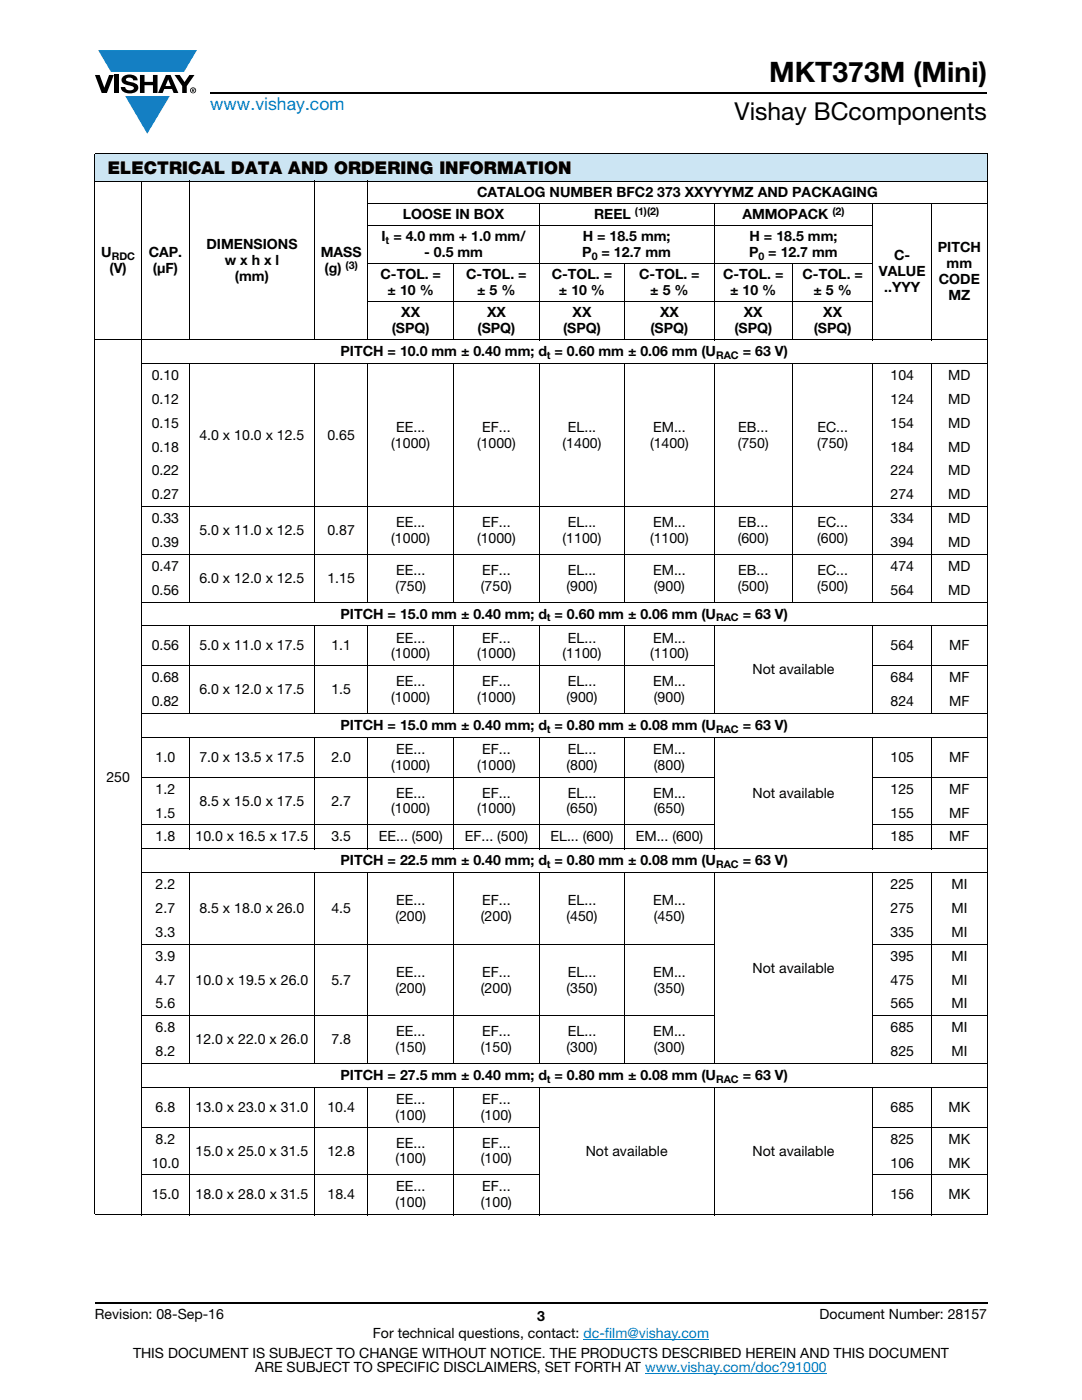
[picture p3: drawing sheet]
<svg xmlns="http://www.w3.org/2000/svg" width="216mm" height="279mm" viewBox="0 0 216 279" stroke-linecap="round" stroke-linejoin="round" font-family="sans-serif">
<defs><g id="words">
<text font-size="5.6" x="153.5" y="16.4">MKT373M (Mini)</text>
<text font-size="4.9" x="146.6" y="24">Vishay BCcomponents</text>
<text font-size="3.5" fill="#007ec4" x="42" y="21.9">www.vishay.com</text>
<text font-size="3.5" x="21.5" y="34.8">ELECTRICAL DATA AND ORDERING INFORMATION</text>
<g font-size="2.8">
<text x="95.2" y="39.3">CATALOG NUMBER BFC2 373 XXYYYMZ AND PACKAGING</text>
<text x="80.4" y="43.7">LOOSE IN BOX</text>
<text x="118.5" y="43.7">REEL</text>
<text x="148.1" y="43.7">AMMOPACK</text>
<text x="20.2" y="51.3">U</text>
<text x="29.7" y="51.3">CAP.</text>
<text x="41.2" y="49.7">DIMENSIONS</text>
<text x="44.9" y="52.9">w x h x l</text>
<text x="64" y="51.3">MASS</text>
<text x="76.1" y="48.1">I = 4.0 mm + 1.0 mm/</text>
<text x="84.6" y="51.3">- 0.5 mm</text>
<text x="116.2" y="51.3">P</text>
<text x="116.3" y="48.1">H = 18.5 mm;</text>
<text x="120" y="51.3">= 12.7 mm</text>
<text x="149.5" y="51.3">P = 12.7 mm</text>
<text x="149.6" y="48.1">H = 18.5 mm;</text>
<text x="178.4" y="51.9">C-</text>
<text x="187.1" y="50.3">PITCH</text>
<text x="188.9" y="53.5">mm</text>
<text x="21.8" y="54.5">(V)</text>
<text x="30.5" y="54.5">(μF)</text>
<text x="46.9" y="56.1">(mm)</text>
<text x="64.8" y="54.5">(g)</text>
<text x="75.9" y="55.7">C-TOL. =</text>
<text x="77.3" y="58.9">± 10 %</text>
<text x="93" y="55.7">C-TOL. =</text>
<text x="95.2" y="58.9">± 5 %</text>
<text x="110.1" y="55.7">C-TOL. =</text>
<text x="111.5" y="58.9">± 10 %</text>
<text x="127.5" y="55.7">C-TOL. =</text>
<text x="129.8" y="58.9">± 5 %</text>
<text x="144.3" y="55.7">C-TOL. =</text>
<text x="145.7" y="58.9">± 10 %</text>
<text x="160.1" y="55.7">C-TOL. =</text>
<text x="162.3" y="58.9">± 5 %</text>
<text x="175.4" y="55.1">VALUE</text>
<text x="176.4" y="58.3">..YYY</text>
<text x="187.3" y="56.7">CODE</text>
<text x="189.3" y="59.9">MZ</text>
<text x="80.1" y="63.3">XX</text>
<text x="97.2" y="63.3">XX</text>
<text x="114.3" y="63.3">XX</text>
<text x="131.7" y="63.3">XX</text>
<text x="148.4" y="63.3">XX</text>
<text x="164.3" y="63.3">XX</text>
<text x="67.9" y="71.1">PITCH = 10.0 mm ± 0.40 mm; d = 0.60 mm ± 0.06 mm (U</text>
<text x="78.2" y="66.5">(SPQ)</text>
<text x="95.3" y="66.5">(SPQ)</text>
<text x="112.4" y="66.5">(SPQ)</text>
<text x="129.8" y="66.5">(SPQ)</text>
<text x="146.5" y="66.5">(SPQ)</text>
<text x="148.2" y="71.1">= 63 V)</text>
<text x="162.4" y="66.5">(SPQ)</text>
<text x="30.3" y="75.8">0.10</text>
<text x="177.7" y="75.8">104</text>
<text x="189.2" y="75.8">MD</text>
<text x="30.3" y="80.6">0.12</text>
<text x="177.7" y="80.6">124</text>
<text x="189.2" y="80.6">MD</text>
<text x="30.3" y="85.4">0.15</text>
<text x="39.8" y="87.7">4.0 x 10.0 x 12.5</text>
<text x="65.3" y="87.7">0.65</text>
<text x="78.1" y="89.3">(1000)</text>
<text x="79.1" y="86.1">EE...</text>
<text x="95.2" y="89.3">(1000)</text>
<text x="96.2" y="86.1">EF...</text>
<text x="112.3" y="89.3">(1400)</text>
<text x="113.3" y="86.1">EL...</text>
<text x="129.7" y="89.3">(1400)</text>
<text x="130.3" y="86.1">EM...</text>
<text x="147.2" y="89.3">(750)</text>
<text x="147.3" y="86.1">EB...</text>
<text x="163.1" y="89.3">(750)</text>
<text x="163.1" y="86.1">EC...</text>
<text x="177.7" y="85.4">154</text>
<text x="189.2" y="85.4">MD</text>
<text x="30.3" y="90.1">0.18</text>
<text x="30.3" y="94.9">0.22</text>
<text x="177.7" y="90.1">184</text>
<text x="177.7" y="94.9">224</text>
<text x="189.2" y="90.1">MD</text>
<text x="189.2" y="94.9">MD</text>
<text x="30.3" y="99.7">0.27</text>
<text x="177.7" y="99.7">274</text>
<text x="189.2" y="99.7">MD</text>
<text x="30.3" y="104.4">0.33</text>
<text x="39.8" y="106.8">5.0 x 11.0 x 12.5</text>
<text x="65.3" y="106.8">0.87</text>
<text x="79.1" y="105.2">EE...</text>
<text x="96.2" y="105.2">EF...</text>
<text x="113.3" y="105.2">EL...</text>
<text x="130.3" y="105.2">EM...</text>
<text x="147.3" y="105.2">EB...</text>
<text x="163.1" y="105.2">EC...</text>
<text x="177.7" y="104.4">334</text>
<text x="189.2" y="104.4">MD</text>
<text x="30.3" y="109.2">0.39</text>
<text x="30.3" y="113.9">0.47</text>
<text x="78.1" y="108.4">(1000)</text>
<text x="95.2" y="108.4">(1000)</text>
<text x="112.3" y="108.4">(1100)</text>
<text x="129.7" y="108.4">(1100)</text>
<text x="147.2" y="108.4">(600)</text>
<text x="163.1" y="108.4">(600)</text>
<text x="177.7" y="113.9">474</text>
<text x="177.7" y="109.2">394</text>
<text x="189.2" y="113.9">MD</text>
<text x="189.2" y="109.2">MD</text>
<text x="30.3" y="118.7">0.56</text>
<text x="39.8" y="116.3">6.0 x 12.0 x 12.5</text>
<text x="65.3" y="116.3">1.15</text>
<text x="78.9" y="117.9">(750)</text>
<text x="79.1" y="114.7">EE...</text>
<text x="96" y="117.9">(750)</text>
<text x="96.2" y="114.7">EF...</text>
<text x="113" y="117.9">(900)</text>
<text x="113.3" y="114.7">EL...</text>
<text x="130.3" y="114.7">EM...</text>
<text x="130.5" y="117.9">(900)</text>
<text x="147.2" y="117.9">(500)</text>
<text x="147.3" y="114.7">EB...</text>
<text x="163.1" y="117.9">(500)</text>
<text x="163.1" y="114.7">EC...</text>
<text x="177.7" y="118.7">564</text>
<text x="189.2" y="118.7">MD</text>
<text x="67.9" y="123.5">PITCH = 15.0 mm ± 0.40 mm; d = 0.60 mm ± 0.06 mm (U</text>
<text x="148.2" y="123.5">= 63 V)</text>
<text x="30.3" y="129.8">0.56</text>
<text x="39.8" y="129.8">5.0 x 11.0 x 17.5</text>
<text x="66.1" y="129.8">1.1</text>
<text x="78.1" y="131.4">(1000)</text>
<text x="79.1" y="128.2">EE...</text>
<text x="95.2" y="131.4">(1000)</text>
<text x="96.2" y="128.2">EF...</text>
<text x="112.3" y="131.4">(1100)</text>
<text x="113.3" y="128.2">EL...</text>
<text x="129.7" y="131.4">(1100)</text>
<text x="130.3" y="128.2">EM...</text>
<text x="177.7" y="129.8">564</text>
<text x="189.4" y="129.8">MF</text>
<text x="30.3" y="136.2">0.68</text>
<text x="79.1" y="136.9">EE...</text>
<text x="96.2" y="136.9">EF...</text>
<text x="113.3" y="136.9">EL...</text>
<text x="130.3" y="136.9">EM...</text>
<text x="150.2" y="134.6">Not available</text>
<text x="177.7" y="136.2">684</text>
<text x="189.4" y="136.2">MF</text>
<text x="30.3" y="140.9">0.82</text>
<text x="39.8" y="138.5">6.0 x 12.0 x 17.5</text>
<text x="66.1" y="138.5">1.5</text>
<text x="78.1" y="140.1">(1000)</text>
<text x="95.2" y="140.1">(1000)</text>
<text x="113.1" y="140.1">(900)</text>
<text x="130.5" y="140.1">(900)</text>
<text x="177.7" y="140.9">824</text>
<text x="189.4" y="140.9">MF</text>
<text x="67.9" y="145.7">PITCH = 15.0 mm ± 0.40 mm; d = 0.80 mm ± 0.08 mm (U</text>
<text x="148.2" y="145.7">= 63 V)</text>
<text x="21.2" y="156">250</text>
<text x="31.1" y="152">1.0</text>
<text x="39.8" y="152">7.0 x 13.5 x 17.5</text>
<text x="66.1" y="152">2.0</text>
<text x="78.1" y="153.6">(1000)</text>
<text x="79.1" y="150.5">EE...</text>
<text x="95.2" y="153.6">(1000)</text>
<text x="96.2" y="150.5">EF...</text>
<text x="113.1" y="153.6">(800)</text>
<text x="113.3" y="150.5">EL...</text>
<text x="130.3" y="150.5">EM...</text>
<text x="130.5" y="153.6">(800)</text>
<text x="177.7" y="152">105</text>
<text x="189.4" y="152">MF</text>
<text x="31.1" y="158.4">1.2</text>
<text x="39.8" y="160.8">8.5 x 15.0 x 17.5</text>
<text x="66.1" y="160.8">2.7</text>
<text x="79.1" y="159.2">EE...</text>
<text x="96.2" y="159.2">EF...</text>
<text x="113.3" y="159.2">EL...</text>
<text x="130.3" y="159.2">EM...</text>
<text x="150.2" y="159.2">Not available</text>
<text x="177.7" y="158.4">125</text>
<text x="189.4" y="158.4">MF</text>
<text x="31.1" y="163.2">1.5</text>
<text x="31.1" y="167.9">1.8</text>
<text x="39" y="167.9">10.0 x 16.5 x 17.5</text>
<text x="66.1" y="167.9">3.5</text>
<text x="75.6" y="167.9">EE... (500)</text>
<text x="78.1" y="162.3">(1000)</text>
<text x="92.7" y="167.9">EF... (500)</text>
<text x="95.2" y="162.3">(1000)</text>
<text x="109.8" y="167.9">EL... (600)</text>
<text x="113.1" y="162.3">(650)</text>
<text x="126.8" y="167.9">EM... (600)</text>
<text x="130.5" y="162.3">(650)</text>
<text x="177.7" y="167.9">185</text>
<text x="177.7" y="163.2">155</text>
<text x="189.4" y="167.9">MF</text>
<text x="189.4" y="163.2">MF</text>
<text x="67.9" y="172.7">PITCH = 22.5 mm ± 0.40 mm; d = 0.80 mm ± 0.08 mm (U</text>
<text x="148.2" y="172.7">= 63 V)</text>
<text x="31.1" y="177.4">2.2</text>
<text x="177.7" y="177.4">225</text>
<text x="189.8" y="177.4">MI</text>
<text x="31.1" y="182.2">2.7</text>
<text x="39.8" y="182.2">8.5 x 18.0 x 26.0</text>
<text x="66.1" y="182.2">4.5</text>
<text x="78.9" y="183.8">(200)</text>
<text x="79.1" y="180.6">EE...</text>
<text x="96" y="183.8">(200)</text>
<text x="96.2" y="180.6">EF...</text>
<text x="113.1" y="183.8">(450)</text>
<text x="113.3" y="180.6">EL...</text>
<text x="130.3" y="180.6">EM...</text>
<text x="130.5" y="183.8">(450)</text>
<text x="177.7" y="182.2">275</text>
<text x="189.8" y="182.2">MI</text>
<text x="31.1" y="187">3.3</text>
<text x="31.1" y="191.7">3.9</text>
<text x="177.7" y="187">335</text>
<text x="177.7" y="191.7">395</text>
<text x="189.8" y="187">MI</text>
<text x="189.8" y="191.7">MI</text>
<text x="31.1" y="196.5">4.7</text>
<text x="39" y="196.5">10.0 x 19.5 x 26.0</text>
<text x="66.1" y="196.5">5.7</text>
<text x="79.1" y="194.9">EE...</text>
<text x="96.2" y="194.9">EF...</text>
<text x="113.3" y="194.9">EL...</text>
<text x="130.3" y="194.9">EM...</text>
<text x="150.2" y="194.1">Not available</text>
<text x="177.7" y="196.5">475</text>
<text x="189.8" y="196.5">MI</text>
<text x="31.1" y="201.3">5.6</text>
<text x="78.9" y="198.1">(200)</text>
<text x="96" y="198.1">(200)</text>
<text x="113.1" y="198.1">(350)</text>
<text x="130.5" y="198.1">(350)</text>
<text x="177.7" y="201.3">565</text>
<text x="189.8" y="201.3">MI</text>
<text x="31.1" y="206">6.8</text>
<text x="39" y="208.4">12.0 x 22.0 x 26.0</text>
<text x="66.1" y="208.4">7.8</text>
<text x="78.9" y="210">(150)</text>
<text x="79.1" y="206.8">EE...</text>
<text x="96" y="210">(150)</text>
<text x="96.2" y="206.8">EF...</text>
<text x="113.1" y="210">(300)</text>
<text x="113.3" y="206.8">EL...</text>
<text x="130.3" y="206.8">EM...</text>
<text x="130.5" y="210">(300)</text>
<text x="177.7" y="206">685</text>
<text x="189.8" y="206">MI</text>
<text x="31.1" y="210.8">8.2</text>
<text x="67.9" y="215.5">PITCH = 27.5 mm ± 0.40 mm; d = 0.80 mm ± 0.08 mm (U</text>
<text x="148.2" y="215.5">= 63 V)</text>
<text x="177.7" y="210.8">825</text>
<text x="189.8" y="210.8">MI</text>
<text x="31.1" y="221.9">6.8</text>
<text x="39" y="221.9">13.0 x 23.0 x 31.0</text>
<text x="65.3" y="221.9">10.4</text>
<text x="79.1" y="220.3">EE...</text>
<text x="96.2" y="220.3">EF...</text>
<text x="177.7" y="221.9">685</text>
<text x="189.3" y="221.9">MK</text>
<text x="78.9" y="223.5">(100)</text>
<text x="96" y="223.5">(100)</text>
<text x="30.3" y="233">10.0</text>
<text x="31.1" y="228.2">8.2</text>
<text x="39" y="230.6">15.0 x 25.0 x 31.5</text>
<text x="65.3" y="230.6">12.8</text>
<text x="78.9" y="232.2">(100)</text>
<text x="79.1" y="229">EE...</text>
<text x="96" y="232.2">(100)</text>
<text x="96.2" y="229">EF...</text>
<text x="116.9" y="230.6">Not available</text>
<text x="150.2" y="230.6">Not available</text>
<text x="177.7" y="228.2">825</text>
<text x="177.7" y="233">106</text>
<text x="189.3" y="228.2">MK</text>
<text x="189.3" y="233">MK</text>
<text x="30.3" y="239.4">15.0</text>
<text x="39" y="239.4">18.0 x 28.0 x 31.5</text>
<text x="65.3" y="239.4">18.4</text>
<text x="79.1" y="237.8">EE...</text>
<text x="96.2" y="237.8">EF...</text>
<text x="177.7" y="239.4">156</text>
<text x="189.3" y="239.4">MK</text>
<text x="78.9" y="240.9">(100)</text>
<text x="96" y="240.9">(100)</text>
<text x="18.9" y="263.3">Revision: 08-Sep-16</text>
<text x="107.2" y="263.6">3</text>
<text x="163.6" y="263.3">Document Number: 28157</text>
<text x="74.4" y="267.1">For technical questions, contact: dc-film@vishay.com</text>
<text x="26.5" y="271">THIS DOCUMENT IS SUBJECT TO CHANGE WITHOUT NOTICE. THE PRODUCTS DESCRIBED HEREIN AND THIS DOCUMENT</text>
<text x="50.9" y="273.8">ARE SUBJECT TO SPECIFIC DISCLAIMERS, SET FORTH AT www.vishay.com/doc?91000</text>
</g>
<g font-size="2.1">
<text x="126.7" y="42.9">(1)(2)</text>
<text x="166.1" y="42.9">(2)</text>
<text x="22.3" y="51.8">RDC</text>
<text x="69" y="53.6">(3)</text>
<text x="76.9" y="48.6">t</text>
<text x="118.1" y="51.8">0</text>
<text x="151.4" y="51.8">0</text>
<text x="109.1" y="71.6">t</text>
<text x="142.9" y="71.6">RAC</text>
<text x="109.1" y="124">t</text>
<text x="142.9" y="124">RAC</text>
<text x="109.1" y="146.2">t</text>
<text x="142.9" y="146.2">RAC</text>
<text x="109.1" y="173.2">t</text>
<text x="142.9" y="173.2">RAC</text>
<text x="109.1" y="216">t</text>
<text x="142.9" y="216">RAC</text>
</g>
</g></defs>
<g fill="#147fc3">
<path d="M19.6 10h19.7l-2.6 4.3h-1.1h-13.5z"/>
<path d="M25 19.2h8.9l-4.5 7.5z"/>
</g>
<g fill="#000">
<path d="M18.9 15h1l.9 2.5 1-2.5h.9l-1.4 3.6h-1zM22.9 15h.9v3.6h-.9zM24.6 15.3a2.1 2.1 0 0 1 2.8 .3l.1 .4h-.9a.79 .79 0 0 0-.7-.5 .79 .79 0 0 0-.8 .4l.3 .3 1 .2a1.08 1.08 0 0 1 1.2 1 1.08 1.08 0 0 1-1.1 1.2 1.73 1.73 0 0 1-2.4-1.2h.9a.96 .96 0 0 0 .8 .6 .96 .96 0 0 0 .9-.4 1.31 1.31 0 0 0-1.2-.6 1.03 1.03 0 0 1-1.1-.6 1.03 1.03 0 0 1 .2-1.1zM27.9 15h.9v1.3h1.7v-1.3h.9v3.6h-.9v-1.6h-1.7v1.6h-.9zM34.8 15h1.1l.9 1.4 1-1.4h1l-1.5 2.2v1.4h-.9v-1.4z"/>
<path d="M33.6 15.9l.5 1.3h-1.1zM33.1 15l-1.6 3.6h1l.3-.8h1.5l.3 .8h1l-1.6-3.6z"/>
<path d="M38.4 17.8h.2v.2h-.2zM38.3 17.7v.7h.1v-.3l.4 .3-.2-.3 .2-.2-.1-.2z"/>
<path d="M38.1 18a.46 .46 0 0 1 .9 0 .46 .46 0 0 1-.9 0zM37.9 18a.6 .6 0 0 0 1.2 0 .6 .6 0 0 0-1.2 0z"/>
</g>
<path d="M42 18.6h155M18.9 260h178.1" fill="none" stroke="#000" stroke-width=".36"/>
<path d="M116.4 267.3h25.1M128.7 274h36.3" fill="none" stroke="#007ec4" stroke-width=".2"/>
<path d="M18.9 30.7h178.1v5.5h-178.1z" fill="#cce5f3"/>
<g fill="none" stroke="#000" stroke-width=".2">
<path d="M18.9 30.7h178.1M18.9 36.2h178.1M18.9 30.8v211.5M28.2 36.1v206.4M37.8 36.1v31.8M62.7 36.1v31.8M73.4 36.1v31.8M197 30.8v211.5M73.3 40.6h123.7M73.3 45h101M73.3 52.6h101M90.5 52.5v15.4"/>
<path d="M107.6 40.5v27.4M124.7 52.5v15.4M142.5 40.5v27.4M158.2 52.5v15.4M174.2 40.5v27.4M185.9 40.5v27.4M18.9 67.8h178.1M28.1 72.5h168.9M37.8 72.5v47.7M62.7 72.5v47.7M73.3 60.2h101M73.4 72.5v47.7"/>
<path d="M90.5 72.5v47.7M107.6 72.5v47.7M124.7 72.5v47.7M142.5 72.5v47.7M158.2 72.5v47.7M174.2 72.5v47.7M185.9 72.5v47.7M28.1 101.1h168.9M28.1 110.6h168.9M28.1 120.2h168.9M28.1 124.9h168.9M28.1 132.9h114.5"/>
<path d="M37.8 124.8v17.7M62.7 124.8v17.7M73.4 124.8v17.7M90.5 124.8v17.7M107.6 124.8v17.7M124.7 124.8v17.7M142.5 124.8v17.7M174.1 132.9h22.9M174.2 124.8v17.7M185.9 124.8v17.7M28.1 142.4h168.9M28.1 147.2h168.9"/>
<path d="M28.1 155.1h114.5M37.8 147.1v22.4M62.7 147.1v22.4M73.4 147.1v22.4M90.5 147.1v22.4M107.6 147.1v22.4M124.7 147.1v22.4M142.5 147.1v22.4M174.1 155.1h22.9M174.2 147.1v22.4M185.9 147.1v22.4M28.1 164.6h114.5"/>
<path d="M28.1 169.4h168.9M28.1 174.1h168.9M37.8 174.1v38.2M62.7 174.1v38.2M73.4 174.1v38.2M90.5 174.1v38.2M107.6 174.1v38.2M124.7 174.1v38.2M142.5 174.1v38.2M174.1 164.6h22.9M174.2 174.1v38.2M185.9 174.1v38.2"/>
<path d="M28.1 188.4h114.5M174.1 188.4h22.9M28.1 202.7h114.5M28.1 212.2h168.9M28.1 217h168.9M37.8 216.9v25.6M62.7 216.9v25.6M73.4 216.9v25.6M90.5 216.9v25.6M107.6 216.9v25.6M142.5 216.9v25.6M174.1 202.7h22.9"/>
<path d="M174.2 216.9v25.6M185.9 216.9v25.6M28.1 224.9h79.6M28.1 234.5h79.6M174.1 224.9h22.9M174.1 234.5h22.9M18.9 242.4h178.1"/>
</g>
<use href="#words"/>
</svg>
